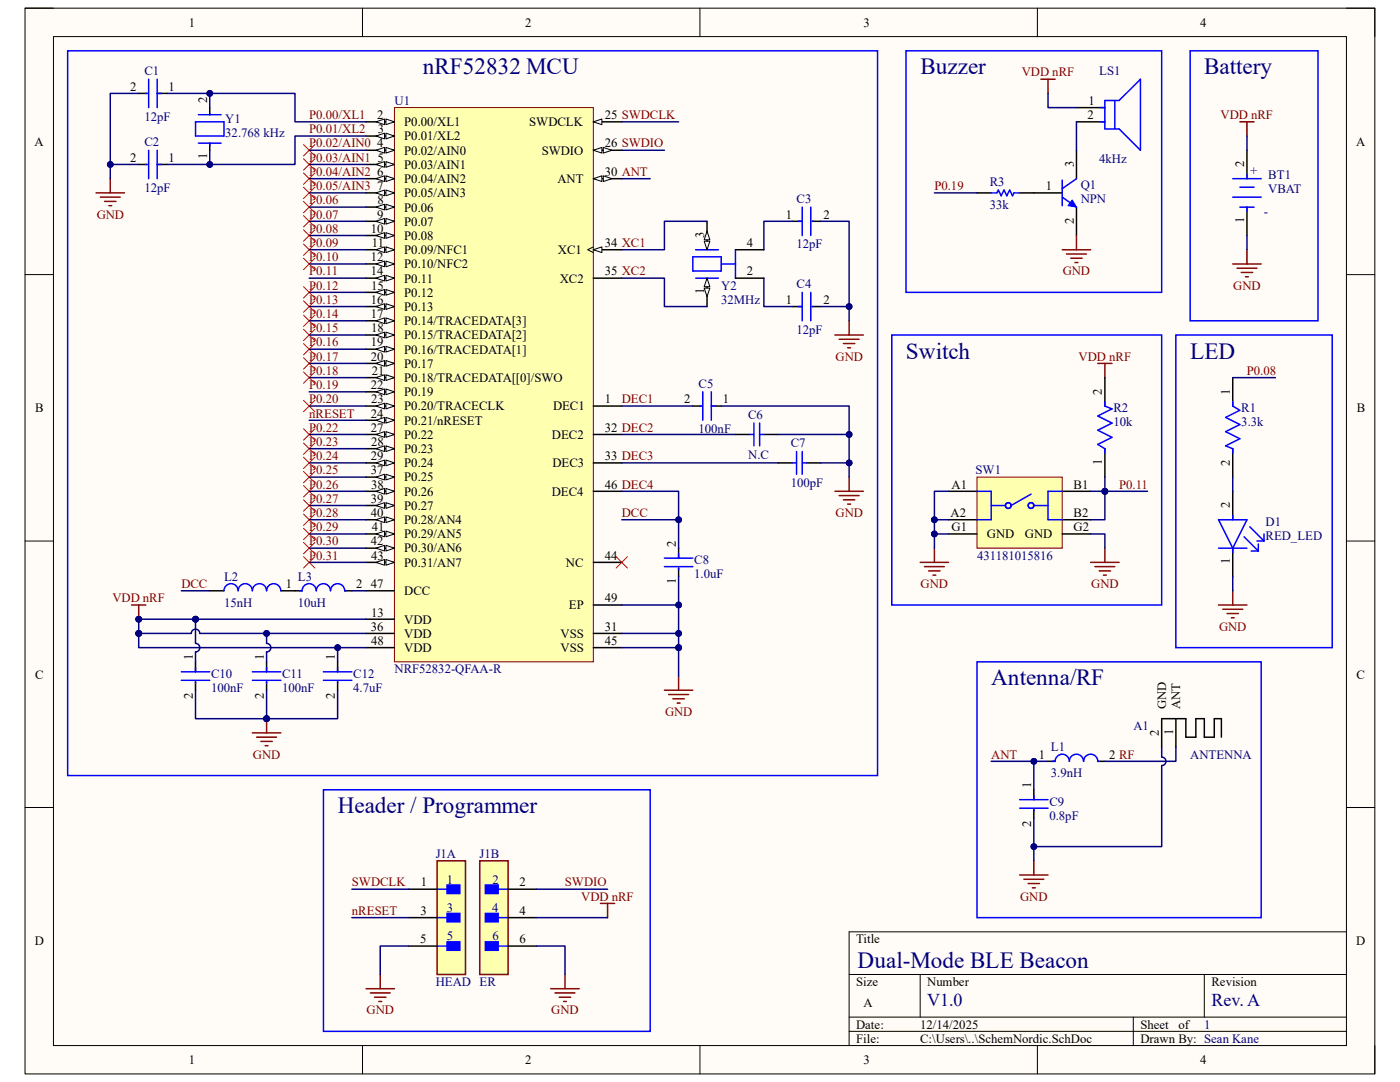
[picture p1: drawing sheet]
<svg xmlns="http://www.w3.org/2000/svg" width="279mm" height="216mm" viewBox="0 0 279 216" stroke-linecap="round" stroke-linejoin="round" font-family="sans-serif">
<defs><g id="words">
<g font-size="4.6" fill="#000080">
<text x="84.4" y="14.8">nRF52832 MCU</text>
<text x="183.7" y="14.8">Buzzer</text>
<text x="240.3" y="14.8">Battery</text>
<text x="180.8" y="71.5">Switch</text>
<text x="237.5" y="71.5">LED</text>
<text x="197.8" y="136.7">Antenna/RF</text>
<text x="67.4" y="162.3">Header / Programmer</text>
<text x="171.2" y="193.2">Dual-Mode BLE Beacon</text>
</g>
<g font-size="3.6" fill="#000080">
<text x="185" y="200.7">V1.0</text>
<text x="241.8" y="200.7">Rev. A</text>
</g>
<g font-size="2.5">
<text x="37.7" y="5.3">1</text>
<text x="104.8" y="5.3">2</text>
<text x="172.3" y="5.3">3</text>
<text x="239.5" y="5.3">4</text>
<text x="26" y="18.1">2</text>
<text x="33.7" y="18.1">1</text>
<text x="41.3" y="20.6" transform="rotate(-90 41.3 20.6)">2</text>
<text x="75.3" y="23.7">2</text>
<text x="120.7" y="23.7">25 SWDCLK</text>
<text x="217" y="23.7">2</text>
<text x="217.3" y="20.9">1</text>
<text x="6.9" y="29.1">A</text>
<text x="75.3" y="29.4">4</text>
<text x="75.4" y="26.6">3</text>
<text x="80.7" y="25.2">P0.00/XL1</text>
<text x="80.7" y="28">P0.01/XL2</text>
<text x="105.6" y="25.2">SWDCLK</text>
<text x="120.7" y="29.4">26 SWDIO</text>
<text x="270.6" y="29.1">A</text>
<text x="26" y="32.3">2</text>
<text x="33.7" y="32.3">1</text>
<text x="41.3" y="31.8" transform="rotate(-90 41.3 31.8)">1</text>
<text x="75.3" y="35.1">6</text>
<text x="75.4" y="32.3">5</text>
<text x="80.7" y="30.9">P0.02/AIN0</text>
<text x="80.7" y="33.7">P0.03/AIN1</text>
<text x="108.1" y="30.9">SWDIO</text>
<text x="120.7" y="35.1">30 ANT</text>
<text x="214.3" y="33.4" transform="rotate(-90 214.3 33.4)">3</text>
<text x="248.3" y="33.4" transform="rotate(-90 248.3 33.4)">2</text>
<text x="75.3" y="37.9">7</text>
<text x="75.3" y="40.8">8</text>
<text x="80.7" y="36.5">P0.04/AIN2</text>
<text x="80.7" y="39.4">P0.05/AIN3</text>
<text x="111.3" y="36.5">ANT</text>
<text x="208.7" y="37.9">1</text>
<text x="74" y="46.4">10</text>
<text x="75.3" y="43.6">9</text>
<text x="80.7" y="42.2">P0.06</text>
<text x="80.7" y="45">P0.07</text>
<text x="80.7" y="47.9">P0.08</text>
<text x="140.5" y="47.5" transform="rotate(-90 140.5 47.5)">3</text>
<text x="156.8" y="43.6">1</text>
<text x="164.3" y="43.6">2</text>
<text x="214.3" y="44.7" transform="rotate(-90 214.3 44.7)">2</text>
<text x="248.3" y="44.6" transform="rotate(-90 248.3 44.6)">1</text>
<text x="74" y="52.1">12</text>
<text x="74.2" y="49.3">11</text>
<text x="80.7" y="50.7">P0.09/NFC1</text>
<text x="80.7" y="53.6">P0.10/NFC2</text>
<text x="111.3" y="50.7">XC1</text>
<text x="120.7" y="49.3">34 XC1</text>
<text x="149.1" y="49.3">4</text>
<text x="74" y="54.9">14</text>
<text x="74" y="57.8">15</text>
<text x="80.7" y="59.2">P0.12</text>
<text x="80.7" y="56.4">P0.11</text>
<text x="111.7" y="56.4">XC2</text>
<text x="120.7" y="54.9">35 XC2</text>
<text x="140.5" y="58.7" transform="rotate(-90 140.5 58.7)">1</text>
<text x="149.1" y="54.9">2</text>
<text x="74" y="60.6">16</text>
<text x="74" y="63.5">17</text>
<text x="80.7" y="62.1">P0.13</text>
<text x="80.7" y="64.9">P0.14/TRACEDATA[3]</text>
<text x="156.8" y="60.6">1</text>
<text x="164.3" y="60.6">2</text>
<text x="74" y="69.1">19</text>
<text x="74" y="72">20</text>
<text x="74" y="66.3">18</text>
<text x="80.7" y="67.7">P0.15/TRACEDATA[2]</text>
<text x="80.7" y="70.6">P0.16/TRACEDATA[1]</text>
<text x="74" y="77.6">22</text>
<text x="74.2" y="74.8">21</text>
<text x="80.7" y="73.4">P0.17</text>
<text x="80.7" y="76.2">P0.18/TRACEDATA[[0]/SWO</text>
<text x="7" y="82.3">B</text>
<text x="74" y="83.3">24</text>
<text x="74.1" y="80.5">23</text>
<text x="80.7" y="79">P0.19</text>
<text x="80.7" y="81.9">P0.20/TRACECLK</text>
<text x="110.4" y="81.9">DEC1</text>
<text x="120.7" y="80.5">1</text>
<text x="136.5" y="80.5">2</text>
<text x="144.2" y="80.5">1</text>
<text x="219.9" y="78.7" transform="rotate(-90 219.9 78.7)">2</text>
<text x="245.4" y="78.7" transform="rotate(-90 245.4 78.7)">1</text>
<text x="270.8" y="82.3">B</text>
<text x="74" y="86.1">27</text>
<text x="74" y="89">28</text>
<text x="80.7" y="84.7">P0.21/nRESET</text>
<text x="80.7" y="87.5">P0.22</text>
<text x="110.2" y="87.5">DEC2</text>
<text x="120.7" y="86.1">32 DEC2</text>
<text x="74" y="91.8">29</text>
<text x="74" y="94.7">37</text>
<text x="80.7" y="90.4">P0.23</text>
<text x="80.7" y="93.2">P0.24</text>
<text x="110.2" y="93.2">DEC3</text>
<text x="120.7" y="91.8">33 DEC3</text>
<text x="219.9" y="92.7" transform="rotate(-90 219.9 92.7)">1</text>
<text x="245.4" y="93" transform="rotate(-90 245.4 93)">2</text>
<text x="74" y="100.3">39</text>
<text x="74" y="97.5">38</text>
<text x="80.7" y="96.1">P0.25</text>
<text x="80.7" y="98.9">P0.26</text>
<text x="80.7" y="101.7">P0.27</text>
<text x="110.1" y="98.9">DEC4</text>
<text x="120.7" y="97.5">46 DEC4</text>
<text x="189.9" y="97.5">A1</text>
<text x="214.2" y="97.5">B1</text>
<text x="245.4" y="101.4" transform="rotate(-90 245.4 101.4)">2</text>
<text x="74" y="103.2">40</text>
<text x="74.2" y="106">41</text>
<text x="80.7" y="104.6">P0.28/AN4</text>
<text x="80.7" y="107.4">P0.29/AN5</text>
<text x="189.7" y="103.2">A2</text>
<text x="189.9" y="106">G1</text>
<text x="197" y="107.4">GND</text>
<text x="204.6" y="107.4">GND</text>
<text x="214.2" y="103.2">B2</text>
<text x="214.2" y="106">G2</text>
<text x="74" y="108.8">42</text>
<text x="74.1" y="111.7">43</text>
<text x="80.7" y="110.2">P0.30/AN6</text>
<text x="80.7" y="113.1">P0.31/AN7</text>
<text x="112.9" y="113.1">NC</text>
<text x="120.7" y="111.7">44</text>
<text x="134.9" y="109.1" transform="rotate(-90 134.9 109.1)">2</text>
<text x="245.4" y="112.6" transform="rotate(-90 245.4 112.6)">1</text>
<text x="57.1" y="117.3">1</text>
<text x="71.1" y="117.3">2</text>
<text x="74" y="117.3">47</text>
<text x="80.7" y="118.7">DCC</text>
<text x="134.9" y="116.6" transform="rotate(-90 134.9 116.6)">1</text>
<text x="74" y="125.9">36</text>
<text x="74.1" y="123">13</text>
<text x="80.7" y="124.4">VDD</text>
<text x="113.5" y="121.6">EP</text>
<text x="120.7" y="125.9">31</text>
<text x="120.7" y="120.2">49</text>
<text x="38.5" y="131.8" transform="rotate(-90 38.5 131.8)">1</text>
<text x="52.7" y="131.8" transform="rotate(-90 52.7 131.8)">1</text>
<text x="66.8" y="131.8" transform="rotate(-90 66.8 131.8)">1</text>
<text x="74" y="128.7">48</text>
<text x="80.7" y="130.1">VDD</text>
<text x="80.7" y="127.3">VDD</text>
<text x="111.9" y="127.3">VSS</text>
<text x="111.9" y="130.1">VSS</text>
<text x="120.7" y="128.7">45</text>
<text x="7" y="135.4">C</text>
<text x="270.7" y="135.4">C</text>
<text x="38.5" y="139.5" transform="rotate(-90 38.5 139.5)">2</text>
<text x="52.7" y="139.5" transform="rotate(-90 52.7 139.5)">2</text>
<text x="66.8" y="139.5" transform="rotate(-90 66.8 139.5)">2</text>
<text x="232.7" y="141.4" transform="rotate(-90 232.7 141.4)">GND</text>
<text x="235.5" y="141.4" transform="rotate(-90 235.5 141.4)">ANT</text>
<text x="231.3" y="146.9" transform="rotate(-90 231.3 146.9)">2</text>
<text x="234.1" y="146.6" transform="rotate(-90 234.1 146.6)">1</text>
<text x="207.3" y="151.4">1</text>
<text x="221.4" y="151.4">2 RF</text>
<text x="205.8" y="157.3" transform="rotate(-90 205.8 157.3)">1</text>
<text x="205.8" y="165" transform="rotate(-90 205.8 165)">2</text>
<text x="84" y="176.9">1</text>
<text x="103.7" y="176.9">2</text>
<text x="83.9" y="182.5">3</text>
<text x="103.7" y="182.5">4</text>
<text x="6.9" y="188.6">D</text>
<text x="83.9" y="188.2">5</text>
<text x="103.7" y="188.2">6</text>
<text x="170.9" y="188.2">Title</text>
<text x="270.7" y="188.6">D</text>
<text x="170.9" y="196.7">Size</text>
<text x="185" y="196.7">Number</text>
<text x="241.8" y="196.7">Revision</text>
<text x="172.3" y="201">A</text>
<text x="170.9" y="205.2">Date:</text>
<text x="170.9" y="208.1">File:</text>
<text x="183.6" y="205.2">12/14/2025</text>
<text x="183.7" y="208.1">C:\Users\..\SchemNordic.SchDoc</text>
<text x="227.6" y="205.2">Sheet</text>
<text x="227.6" y="208.1">Drawn By: Sean Kane</text>
<text x="235.2" y="205.2">of</text>
<text x="37.7" y="212.3">1</text>
<text x="104.8" y="212.3">2</text>
<text x="172.3" y="212.3">3</text>
<text x="239.5" y="212.3">4</text>
</g>
<g font-size="2.5" fill="#000080">
<text x="28.8" y="15">C1</text>
<text x="219.4" y="15">LS1</text>
<text x="78.7" y="20.9">U1</text>
<text x="28.8" y="24">12pF</text>
<text x="28.8" y="29.2">C2</text>
<text x="45" y="24.6">Y1</text>
<text x="45" y="27.4">32.768 kHz</text>
<text x="219.4" y="32.6">4kHz</text>
<text x="249.4" y="33.4" transform="rotate(90 249.4 33.4)">+</text>
<text x="253.1" y="35.7">BT1</text>
<text x="28.8" y="38.2">12pF</text>
<text x="159" y="40.5">C3</text>
<text x="197.5" y="37.1">R3</text>
<text x="197.5" y="41.6">33k</text>
<text x="215.7" y="37.7">Q1</text>
<text x="215.7" y="40.5">NPN</text>
<text x="253.1" y="41.9" transform="rotate(-180 253.1 41.9)">-</text>
<text x="253.1" y="38.5">VBAT</text>
<text x="159" y="49.6">12pF</text>
<text x="143.9" y="57.8">Y2</text>
<text x="159" y="57.5">C4</text>
<text x="143.9" y="60.6">32MHz</text>
<text x="159" y="66.6">12pF</text>
<text x="139.4" y="77.3">C5</text>
<text x="149.3" y="83.6">C6</text>
<text x="222.2" y="82.2">R2</text>
<text x="247.7" y="82.2">R1</text>
<text x="139.4" y="86.4">100nF</text>
<text x="157.8" y="89.3">C7</text>
<text x="222.2" y="85">10k</text>
<text x="247.7" y="85">3.3k</text>
<text x="149.3" y="91.5">N.C</text>
<text x="194.7" y="94.7">SW1</text>
<text x="157.8" y="97.2">100pF</text>
<text x="252.6" y="104.9">D1</text>
<text x="252.6" y="107.7">RED_LED</text>
<text x="138.6" y="112.5">C8</text>
<text x="195" y="111.7">431181015816</text>
<text x="44.7" y="115.9">L2</text>
<text x="59.4" y="115.9">L3</text>
<text x="138.6" y="115.4">1.0uF</text>
<text x="44.7" y="121">15nH</text>
<text x="59.4" y="121">10uH</text>
<text x="42.1" y="135.2">C10</text>
<text x="56.3" y="135.2">C11</text>
<text x="70.5" y="135.2">C12</text>
<text x="78.7" y="134.4">NRF52832-QFAA-R</text>
<text x="42.1" y="138">100nF</text>
<text x="56.3" y="138">100nF</text>
<text x="70.5" y="138">4.7uF</text>
<text x="209.7" y="149.9">L1</text>
<text x="226.2" y="145.7">A1</text>
<text x="209.7" y="155.1">3.9nH</text>
<text x="237.5" y="151.4">ANTENNA</text>
<text x="209.4" y="160.7">C9</text>
<text x="209.4" y="163.6">0.8pF</text>
<text x="87" y="171.2">J1A</text>
<text x="95.7" y="171.2">J1B</text>
<text x="89.2" y="176.3">1</text>
<text x="98.3" y="176.3">2</text>
<text x="89.2" y="182">3</text>
<text x="98.2" y="182">4</text>
<text x="89.2" y="187.7">5</text>
<text x="98.3" y="187.7">6</text>
<text x="87" y="196.7">HEAD ER</text>
<text x="240.3" y="205.2">1</text>
</g>
<g font-size="2.5" fill="#800000">
<text x="203.9" y="15.2">VDD nRF</text>
<text x="61.7" y="23.7">P0.00/XL1</text>
<text x="243.6" y="23.7">VDD nRF</text>
<text x="61.7" y="26.6">P0.01/XL2</text>
<text x="61.7" y="29.4">P0.02/AIN0</text>
<text x="61.7" y="32.3">P0.03/AIN1</text>
<text x="61.7" y="35.1">P0.04/AIN2</text>
<text x="61.7" y="40.8">P0.06</text>
<text x="61.7" y="37.9">P0.05/AIN3</text>
<text x="186.5" y="37.9">P0.19</text>
<text x="19.3" y="43.6">GND</text>
<text x="61.7" y="43.6">P0.07</text>
<text x="61.7" y="46.4">P0.08</text>
<text x="61.7" y="52.1">P0.10</text>
<text x="61.7" y="49.3">P0.09</text>
<text x="61.7" y="54.9">P0.11</text>
<text x="61.7" y="57.8">P0.12</text>
<text x="212.1" y="54.9">GND</text>
<text x="246.1" y="57.8">GND</text>
<text x="61.7" y="60.6">P0.13</text>
<text x="61.7" y="63.5">P0.14</text>
<text x="61.7" y="72">P0.17</text>
<text x="61.7" y="66.3">P0.15</text>
<text x="61.7" y="69.1">P0.16</text>
<text x="166.8" y="72">GND</text>
<text x="215.3" y="72">VDD nRF</text>
<text x="61.7" y="74.8">P0.18</text>
<text x="61.7" y="77.6">P0.19</text>
<text x="248.8" y="74.8">P0.08</text>
<text x="61.7" y="80.5">P0.20</text>
<text x="61.7" y="83.3">nRESET</text>
<text x="124.1" y="80.5">DEC1</text>
<text x="61.7" y="86.1">P0.22</text>
<text x="61.7" y="89">P0.23</text>
<text x="61.7" y="91.8">P0.24</text>
<text x="61.7" y="94.7">P0.25</text>
<text x="61.7" y="100.3">P0.27</text>
<text x="61.7" y="97.5">P0.26</text>
<text x="223.4" y="97.5">P0.11</text>
<text x="61.7" y="103.2">P0.28</text>
<text x="61.7" y="106">P0.29</text>
<text x="124.1" y="103.2">DCC</text>
<text x="166.8" y="103.2">GND</text>
<text x="61.7" y="108.8">P0.30</text>
<text x="61.7" y="111.7">P0.31</text>
<text x="36.2" y="117.3">DCC</text>
<text x="183.7" y="117.3">GND</text>
<text x="217.8" y="117.3">GND</text>
<text x="22.4" y="120.2">VDD nRF</text>
<text x="243.3" y="125.9">GND</text>
<text x="132.7" y="142.9">GND</text>
<text x="50.5" y="151.4">GND</text>
<text x="197.8" y="151.4">ANT</text>
<text x="70.2" y="176.9">SWDCLK</text>
<text x="112.7" y="176.9">SWDIO</text>
<text x="116" y="179.7">VDD nRF</text>
<text x="203.6" y="179.7">GND</text>
<text x="70.2" y="182.5">nRESET</text>
<text x="73.2" y="202.4">GND</text>
<text x="110" y="202.4">GND</text>
</g>
</g></defs>
<path d="M5 1.6h269.4v212.7h-269.4z" fill-rule="evenodd" fill="#fffcf8"/>
<path d="M5 1.6h269.4v212.7h-269.4z" fill="none" stroke="#000" stroke-width=".2"/>
<path d="M10.7 7.3h258v201.3h-258z" fill-rule="evenodd" fill="#fffcf8"/>
<g fill="none" stroke="#000" stroke-width=".2">
<path d="M5 1.6h5.7M10.7 7.3h258v201.3h-258zM72.3 1.6v5.7M139.7 1.6v5.7M207 1.6v5.7M268.7 1.6h5.7v5.7M5 54.8h5.7M268.7 54.8h5.7M5 108h5.7M268.7 108h5.7M5 161.1h5.7M268.7 161.1h5.7"/>
<path d="M169.5 194.4h99.2M183.6 194.4v8.6M240.3 194.4v8.6M268.7 185.9h-99.2v22.7M72.3 208.6v5.7M139.7 208.6v5.7M169.5 203h99.2M169.5 205.8h99.2M207 208.6v5.7M226.2 203v5.6M274.4 208.6v5.7"/>
</g>
<path d="M78.7 21.5h39.7v110.6h-39.7z" fill-rule="evenodd" fill="#ffffb0"/>
<path d="M78.7 21.5h39.7v110.6h-39.7z" fill="none" stroke="#800000" stroke-width=".2"/>
<path d="M73 66.8h5.7" fill="none" stroke="#000" stroke-width=".3"/>
<path d="M77 66.3l1.7 .5-1.7 .6z" fill="#f8fcff"/>
<path d="M77 66.3l1.7 .5-1.7 .6z" fill="none" stroke="#000" stroke-width=".2"/>
<path d="M75 66.8l1.7-.5v1.1z" fill="#f8fcff"/>
<path d="M75 66.8l1.7-.5v1.1z" fill="none" stroke="#000" stroke-width=".2"/>
<path d="M73.1 117.9h5.6M73.1 109.4h5.6" fill="none" stroke="#000" stroke-width=".3"/>
<path d="M77 108.8l1.7 .6-1.7 .5z" fill="#f8fcff"/>
<path d="M77 108.8l1.7 .6-1.7 .5z" fill="none" stroke="#000" stroke-width=".2"/>
<path d="M75 109.4l1.7-.6v1.1z" fill="#f8fcff"/>
<path d="M75 109.4l1.7-.6v1.1z" fill="none" stroke="#000" stroke-width=".2"/>
<path d="M73 24.3h5.7" fill="none" stroke="#000" stroke-width=".3"/>
<path d="M77 23.7l1.7 .6-1.7 .6z" fill="#f8fcff"/>
<path d="M77 23.7l1.7 .6-1.7 .6z" fill="none" stroke="#000" stroke-width=".2"/>
<path d="M75 24.3l1.7-.6v1.2z" fill="#f8fcff"/>
<path d="M75 24.3l1.7-.6v1.2z" fill="none" stroke="#000" stroke-width=".2"/>
<path d="M73 27.1h5.7" fill="none" stroke="#000" stroke-width=".3"/>
<path d="M77 26.6l1.7 .5-1.7 .6z" fill="#f8fcff"/>
<path d="M77 26.6l1.7 .5-1.7 .6z" fill="none" stroke="#000" stroke-width=".2"/>
<path d="M75 27.1l1.7-.5v1.1z" fill="#f8fcff"/>
<path d="M75 27.1l1.7-.5v1.1z" fill="none" stroke="#000" stroke-width=".2"/>
<path d="M73 30h5.7" fill="none" stroke="#000" stroke-width=".3"/>
<path d="M77 29.4l1.7 .6-1.7 .5z" fill="#f8fcff"/>
<path d="M77 29.4l1.7 .6-1.7 .5z" fill="none" stroke="#000" stroke-width=".2"/>
<path d="M75 30l1.7-.6v1.1z" fill="#f8fcff"/>
<path d="M75 30l1.7-.6v1.1z" fill="none" stroke="#000" stroke-width=".2"/>
<path d="M73 32.8h5.7" fill="none" stroke="#000" stroke-width=".3"/>
<path d="M77 32.3l1.7 .5-1.7 .6z" fill="#f8fcff"/>
<path d="M77 32.3l1.7 .5-1.7 .6z" fill="none" stroke="#000" stroke-width=".2"/>
<path d="M75 32.8l1.7-.5v1.1z" fill="#f8fcff"/>
<path d="M75 32.8l1.7-.5v1.1z" fill="none" stroke="#000" stroke-width=".2"/>
<path d="M73 35.7h5.7" fill="none" stroke="#000" stroke-width=".3"/>
<path d="M77 35.1l1.7 .6-1.7 .5z" fill="#f8fcff"/>
<path d="M77 35.1l1.7 .6-1.7 .5z" fill="none" stroke="#000" stroke-width=".2"/>
<path d="M75 35.7l1.7-.6v1.1z" fill="#f8fcff"/>
<path d="M75 35.7l1.7-.6v1.1z" fill="none" stroke="#000" stroke-width=".2"/>
<path d="M73 38.5h5.7" fill="none" stroke="#000" stroke-width=".3"/>
<path d="M77 37.9l1.7 .6-1.7 .6z" fill="#f8fcff"/>
<path d="M77 37.9l1.7 .6-1.7 .6z" fill="none" stroke="#000" stroke-width=".2"/>
<path d="M75 38.5l1.7-.6v1.2z" fill="#f8fcff"/>
<path d="M75 38.5l1.7-.6v1.2z" fill="none" stroke="#000" stroke-width=".2"/>
<path d="M73 41.3h5.7" fill="none" stroke="#000" stroke-width=".3"/>
<path d="M77 40.8l1.7 .5-1.7 .6z" fill="#f8fcff"/>
<path d="M77 40.8l1.7 .5-1.7 .6z" fill="none" stroke="#000" stroke-width=".2"/>
<path d="M75 41.3l1.7-.5v1.1z" fill="#f8fcff"/>
<path d="M75 41.3l1.7-.5v1.1z" fill="none" stroke="#000" stroke-width=".2"/>
<path d="M73 44.2h5.7" fill="none" stroke="#000" stroke-width=".3"/>
<path d="M77 43.6l1.7 .6-1.7 .5z" fill="#f8fcff"/>
<path d="M77 43.6l1.7 .6-1.7 .5z" fill="none" stroke="#000" stroke-width=".2"/>
<path d="M75 44.2l1.7-.6v1.1z" fill="#f8fcff"/>
<path d="M75 44.2l1.7-.6v1.1z" fill="none" stroke="#000" stroke-width=".2"/>
<path d="M73 47h5.7M73.1 129.2h5.6M118.4 126.4h5.7" fill="none" stroke="#000" stroke-width=".3"/>
<path d="M77 46.4l1.7 .6-1.7 .6z" fill="#f8fcff"/>
<path d="M77 46.4l1.7 .6-1.7 .6z" fill="none" stroke="#000" stroke-width=".2"/>
<path d="M75 47l1.7-.6v1.2z" fill="#f8fcff"/>
<path d="M75 47l1.7-.6v1.2z" fill="none" stroke="#000" stroke-width=".2"/>
<path d="M73 49.8h5.7" fill="none" stroke="#000" stroke-width=".3"/>
<path d="M77 49.3l1.7 .5-1.7 .6z" fill="#f8fcff"/>
<path d="M77 49.3l1.7 .5-1.7 .6z" fill="none" stroke="#000" stroke-width=".2"/>
<path d="M75 49.8l1.7-.5v1.1z" fill="#f8fcff"/>
<path d="M75 49.8l1.7-.5v1.1z" fill="none" stroke="#000" stroke-width=".2"/>
<path d="M73 52.7h5.7" fill="none" stroke="#000" stroke-width=".3"/>
<path d="M77 52.1l1.7 .6-1.7 .5z" fill="#f8fcff"/>
<path d="M77 52.1l1.7 .6-1.7 .5z" fill="none" stroke="#000" stroke-width=".2"/>
<path d="M75 52.7l1.7-.6v1.1z" fill="#f8fcff"/>
<path d="M75 52.7l1.7-.6v1.1z" fill="none" stroke="#000" stroke-width=".2"/>
<path d="M73 58.3h5.7M73.1 123.6h5.6" fill="none" stroke="#000" stroke-width=".3"/>
<path d="M77 57.8l1.7 .5-1.7 .6z" fill="#f8fcff"/>
<path d="M77 57.8l1.7 .5-1.7 .6z" fill="none" stroke="#000" stroke-width=".2"/>
<path d="M75 58.3l1.7-.5v1.1z" fill="#f8fcff"/>
<path d="M75 58.3l1.7-.5v1.1z" fill="none" stroke="#000" stroke-width=".2"/>
<path d="M73 61.2h5.7" fill="none" stroke="#000" stroke-width=".3"/>
<path d="M77 60.6l1.7 .6-1.7 .5z" fill="#f8fcff"/>
<path d="M77 60.6l1.7 .6-1.7 .5z" fill="none" stroke="#000" stroke-width=".2"/>
<path d="M75 61.2l1.7-.6v1.1z" fill="#f8fcff"/>
<path d="M75 61.2l1.7-.6v1.1z" fill="none" stroke="#000" stroke-width=".2"/>
<path d="M73 55.5h5.7" fill="none" stroke="#000" stroke-width=".3"/>
<path d="M77 54.9l1.7 .6-1.7 .6z" fill="#f8fcff"/>
<path d="M77 54.9l1.7 .6-1.7 .6z" fill="none" stroke="#000" stroke-width=".2"/>
<path d="M75 55.5l1.7-.6v1.2z" fill="#f8fcff"/>
<path d="M75 55.5l1.7-.6v1.2z" fill="none" stroke="#000" stroke-width=".2"/>
<path d="M73 64h5.7" fill="none" stroke="#000" stroke-width=".3"/>
<path d="M77 63.4l1.7 .6-1.7 .6z" fill="#f8fcff"/>
<path d="M77 63.4l1.7 .6-1.7 .6z" fill="none" stroke="#000" stroke-width=".2"/>
<path d="M75 64l1.7-.6v1.2z" fill="#f8fcff"/>
<path d="M75 64l1.7-.6v1.2z" fill="none" stroke="#000" stroke-width=".2"/>
<path d="M73 69.7h5.7" fill="none" stroke="#000" stroke-width=".3"/>
<path d="M77 69.1l1.7 .6-1.7 .5z" fill="#f8fcff"/>
<path d="M77 69.1l1.7 .6-1.7 .5z" fill="none" stroke="#000" stroke-width=".2"/>
<path d="M75 69.7l1.7-.6v1.1z" fill="#f8fcff"/>
<path d="M75 69.7l1.7-.6v1.1z" fill="none" stroke="#000" stroke-width=".2"/>
<path d="M118.4 30h5.7" fill="none" stroke="#000" stroke-width=".3"/>
<path d="M118.4 30l1.7-.6v1.1z" fill="#f8fcff"/>
<path d="M118.4 30l1.7-.6v1.1z" fill="none" stroke="#000" stroke-width=".2"/>
<path d="M120.4 29.4l1.7 .6-1.7 .5z" fill="#f8fcff"/>
<path d="M120.4 29.4l1.7 .6-1.7 .5z" fill="none" stroke="#000" stroke-width=".2"/>
<path d="M118.4 24.3h5.7" fill="none" stroke="#000" stroke-width=".3"/>
<path d="M118.4 24.3l1.7-.6v1.2z" fill="#f8fcff"/>
<path d="M118.4 24.3l1.7-.6v1.2z" fill="none" stroke="#000" stroke-width=".2"/>
<path d="M73 72.5h5.7" fill="none" stroke="#000" stroke-width=".3"/>
<path d="M77 71.9l1.7 .6-1.7 .6z" fill="#f8fcff"/>
<path d="M77 71.9l1.7 .6-1.7 .6z" fill="none" stroke="#000" stroke-width=".2"/>
<path d="M75 72.5l1.7-.6v1.2z" fill="#f8fcff"/>
<path d="M75 72.5l1.7-.6v1.2z" fill="none" stroke="#000" stroke-width=".2"/>
<path d="M73 75.4h5.7" fill="none" stroke="#000" stroke-width=".3"/>
<path d="M77 74.8l1.7 .6-1.7 .5z" fill="#f8fcff"/>
<path d="M77 74.8l1.7 .6-1.7 .5z" fill="none" stroke="#000" stroke-width=".2"/>
<path d="M75 75.4l1.7-.6v1.1z" fill="#f8fcff"/>
<path d="M75 75.4l1.7-.6v1.1z" fill="none" stroke="#000" stroke-width=".2"/>
<path d="M73 78.2h5.7" fill="none" stroke="#000" stroke-width=".3"/>
<path d="M77 77.6l1.7 .6-1.7 .6z" fill="#f8fcff"/>
<path d="M77 77.6l1.7 .6-1.7 .6z" fill="none" stroke="#000" stroke-width=".2"/>
<path d="M75 78.2l1.7-.6v1.2z" fill="#f8fcff"/>
<path d="M75 78.2l1.7-.6v1.2z" fill="none" stroke="#000" stroke-width=".2"/>
<path d="M73 81h5.7" fill="none" stroke="#000" stroke-width=".3"/>
<path d="M77 80.5l1.7 .5-1.7 .6z" fill="#f8fcff"/>
<path d="M77 80.5l1.7 .5-1.7 .6z" fill="none" stroke="#000" stroke-width=".2"/>
<path d="M75 81l1.7-.5v1.1z" fill="#f8fcff"/>
<path d="M75 81l1.7-.5v1.1z" fill="none" stroke="#000" stroke-width=".2"/>
<path d="M118.4 86.7h5.7M73.1 112.2h5.6" fill="none" stroke="#000" stroke-width=".3"/>
<path d="M77 111.6l1.7 .6-1.7 .6z" fill="#f8fcff"/>
<path d="M77 111.6l1.7 .6-1.7 .6z" fill="none" stroke="#000" stroke-width=".2"/>
<path d="M75 112.2l1.7-.6v1.2z" fill="#f8fcff"/>
<path d="M75 112.2l1.7-.6v1.2z" fill="none" stroke="#000" stroke-width=".2"/>
<path d="M118.4 35.7h5.7" fill="none" stroke="#000" stroke-width=".3"/>
<path d="M118.4 35.7l1.7-.6v1.1z" fill="#f8fcff"/>
<path d="M118.4 35.7l1.7-.6v1.1z" fill="none" stroke="#000" stroke-width=".2"/>
<path d="M120.4 35.1l1.7 .6-1.7 .5z" fill="#f8fcff"/>
<path d="M120.4 35.1l1.7 .6-1.7 .5z" fill="none" stroke="#000" stroke-width=".2"/>
<path d="M118.4 49.8h5.7M118.4 92.4h5.7M118.4 98h5.7M118.4 112.2h5.7M73.1 126.4h5.6M118.4 129.2h5.7" fill="none" stroke="#000" stroke-width=".3"/>
<path d="M118.4 49.8l1.7-.5v1.1z" fill="#f8fcff"/>
<path d="M118.4 49.8l1.7-.5v1.1zM118.4 49.3l-1.1 .5 1.1 .6" fill="none" stroke="#000" stroke-width=".2"/>
<path d="M118.4 55.5h5.7M73 83.9h5.7M118.4 81h5.7" fill="none" stroke="#000" stroke-width=".3"/>
<path d="M77 83.3l1.7 .6-1.7 .5z" fill="#f8fcff"/>
<path d="M77 83.3l1.7 .6-1.7 .5z" fill="none" stroke="#000" stroke-width=".2"/>
<path d="M75 83.9l1.7-.6v1.1z" fill="#f8fcff"/>
<path d="M75 83.9l1.7-.6v1.1z" fill="none" stroke="#000" stroke-width=".2"/>
<path d="M73.1 86.7h5.6" fill="none" stroke="#000" stroke-width=".3"/>
<path d="M77 86.1l1.7 .6-1.7 .6z" fill="#f8fcff"/>
<path d="M77 86.1l1.7 .6-1.7 .6z" fill="none" stroke="#000" stroke-width=".2"/>
<path d="M75 86.7l1.7-.6v1.2z" fill="#f8fcff"/>
<path d="M75 86.7l1.7-.6v1.2z" fill="none" stroke="#000" stroke-width=".2"/>
<path d="M73.1 89.5h5.6" fill="none" stroke="#000" stroke-width=".3"/>
<path d="M77 89l1.7 .5-1.7 .6z" fill="#f8fcff"/>
<path d="M77 89l1.7 .5-1.7 .6z" fill="none" stroke="#000" stroke-width=".2"/>
<path d="M75 89.5l1.7-.5v1.1z" fill="#f8fcff"/>
<path d="M75 89.5l1.7-.5v1.1z" fill="none" stroke="#000" stroke-width=".2"/>
<path d="M73.1 92.4h5.6" fill="none" stroke="#000" stroke-width=".3"/>
<path d="M77 91.8l1.7 .6-1.7 .5z" fill="#f8fcff"/>
<path d="M77 91.8l1.7 .6-1.7 .5z" fill="none" stroke="#000" stroke-width=".2"/>
<path d="M75 92.4l1.7-.6v1.1z" fill="#f8fcff"/>
<path d="M75 92.4l1.7-.6v1.1z" fill="none" stroke="#000" stroke-width=".2"/>
<path d="M73.1 95.2h5.6" fill="none" stroke="#000" stroke-width=".3"/>
<path d="M77 94.6l1.7 .6-1.7 .6z" fill="#f8fcff"/>
<path d="M77 94.6l1.7 .6-1.7 .6z" fill="none" stroke="#000" stroke-width=".2"/>
<path d="M75 95.2l1.7-.6v1.2z" fill="#f8fcff"/>
<path d="M75 95.2l1.7-.6v1.2z" fill="none" stroke="#000" stroke-width=".2"/>
<path d="M73.1 98h5.6" fill="none" stroke="#000" stroke-width=".3"/>
<path d="M77 97.5l1.7 .5-1.7 .6z" fill="#f8fcff"/>
<path d="M77 97.5l1.7 .5-1.7 .6z" fill="none" stroke="#000" stroke-width=".2"/>
<path d="M75 98l1.7-.5v1.1z" fill="#f8fcff"/>
<path d="M75 98l1.7-.5v1.1z" fill="none" stroke="#000" stroke-width=".2"/>
<path d="M73.1 100.9h5.6" fill="none" stroke="#000" stroke-width=".3"/>
<path d="M77 100.3l1.7 .6-1.7 .5z" fill="#f8fcff"/>
<path d="M77 100.3l1.7 .6-1.7 .5z" fill="none" stroke="#000" stroke-width=".2"/>
<path d="M75 100.9l1.7-.6v1.1z" fill="#f8fcff"/>
<path d="M75 100.9l1.7-.6v1.1z" fill="none" stroke="#000" stroke-width=".2"/>
<path d="M73.1 103.7h5.6" fill="none" stroke="#000" stroke-width=".3"/>
<path d="M77 103.1l1.7 .6-1.7 .6z" fill="#f8fcff"/>
<path d="M77 103.1l1.7 .6-1.7 .6z" fill="none" stroke="#000" stroke-width=".2"/>
<path d="M75 103.7l1.7-.6v1.2z" fill="#f8fcff"/>
<path d="M75 103.7l1.7-.6v1.2z" fill="none" stroke="#000" stroke-width=".2"/>
<path d="M73.1 106.5h5.6" fill="none" stroke="#000" stroke-width=".3"/>
<path d="M77 106l1.7 .5-1.7 .6z" fill="#f8fcff"/>
<path d="M77 106l1.7 .5-1.7 .6z" fill="none" stroke="#000" stroke-width=".2"/>
<path d="M75 106.5l1.7-.5v1.1z" fill="#f8fcff"/>
<path d="M75 106.5l1.7-.5v1.1z" fill="none" stroke="#000" stroke-width=".2"/>
<path d="M146.8 86.7h2.8M152.4 86.7h2.9M155.3 92.4h2.8M161 92.4h2.8M135.4 109.4v2M135.4 113.3v1.8M67.4 132.1v1.9M67.4 136v1.7M118.4 120.7h5.7" fill="none" stroke="#000" stroke-width=".3"/>
<path d="M166.6 98h5.7M167.5 98.9h3.9M168.3 99.7h2.3M169.5 95.2v2.8M169.2 100.6h.5M50.4 146.2h5.6M51.2 147.1h4M52.1 147.9h2.2M52.9 148.8h.6M53.2 143.4v2.8" fill="none" stroke="#800000" stroke-width=".3"/>
<g fill="none" stroke="#00f" stroke-width=".3">
<path d="M149.6 86.7h.9M150.5 84.4v4.6M151.6 84.4v4.6M151.6 86.7h.8M158.1 92.4h.9M159 90.1v4.5M160.1 90.1v4.5M160.1 92.4h.9M132.6 111.4h5.7M132.6 113.1h5.7M135.4 110.5v.9M135.4 113.3v.3"/>
<path d="M64.5 134h5.7M64.5 135.7h5.7M67.4 133.2v.8M67.4 136v.3"/>
</g>
<circle cx="53.2" cy="143.4" r=".57" fill="#000080"/>
<circle cx="53.2" cy="143.4" r=".57" fill="none" stroke="#000080" stroke-width=".2"/>
<path d="M141.1 55.5v5.7M158.1 44.2h2M162.1 44.2h1.7M158.1 61.2h2M162.1 61.2h1.7" fill="none" stroke="#000" stroke-width=".3"/>
<g fill="none" stroke="#00f" stroke-width=".3">
<path d="M138.3 51.2h5.6v2.9h-5.6zM138.8 55.5h4.6M138.8 49.8h4.6M143.9 52.7h2.9M146.8 49.8v5.7M159.3 44.2h.8M160.1 41.3v5.7M160.1 58.3v5.7M161.8 41.3v5.7M161.8 58.3v5.7M162.1 44.2h.3M159.3 61.2h.8"/>
<path d="M162.1 61.2h.3"/>
</g>
<path d="M141.1 55.5l.6 1.7h-1.2z" fill="#f8fcff"/>
<path d="M141.1 55.5l.6 1.7h-1.2z" fill="none" stroke="#000" stroke-width=".2"/>
<path d="M140.5 57.5h1.2l-.6 1.7z" fill="#f8fcff"/>
<path d="M140.5 57.5h1.2l-.6 1.7z" fill="none" stroke="#000" stroke-width=".2"/>
<path d="M141.1 44.2v5.6" fill="none" stroke="#000" stroke-width=".3"/>
<path d="M140.5 48.1h1.2l-.6 1.7z" fill="#f8fcff"/>
<path d="M140.5 48.1h1.2l-.6 1.7z" fill="none" stroke="#000" stroke-width=".2"/>
<path d="M141.1 46.1l.6 1.7h-1.2z" fill="#f8fcff"/>
<path d="M141.1 46.1l.6 1.7h-1.2z" fill="none" stroke="#000" stroke-width=".2"/>
<g fill="none" stroke="#000" stroke-width=".3">
<path d="M27.7 18.6h1.7M31.4 18.6h2M27.7 32.8h1.7M31.4 32.8h2M41.9 21.5v1.4M41.9 28.6v1.4M206.3 38.5h5.7M214.8 21.5h5.7M214.8 24.3h5.7M214.8 30v5.7M248.9 30v5.7M146.8 55.5h5.6"/>
<path d="M146.8 49.8h5.6M214.8 41.3v5.7M248.9 41.3v5.7M41.9 117.9h2.8M56 117.9h2.9M206.3 157.6v2M206.3 161.6v1.7"/>
</g>
<g fill="none" stroke="#00f" stroke-width=".3">
<path d="M29.1 18.6h.3M29.7 15.8v5.7M31.4 15.8v5.7M31.4 18.6h.8M29.1 32.8h.3M29.7 30v5.7M31.4 30v5.7M31.4 32.8h.8M39 24.3h5.7v2.8h-5.7zM39.6 28.6h4.5M39.6 22.9h4.5M41.9 22.6v.3"/>
<path d="M41.9 28.6v.5M212 39.3l2.8 2M212 35.9v5.1M214.8 35.7l-2.8 1.9M219.6 24.3h.9M219.6 21.5h.9M220.5 20.1h2.8l4.3-4.3v14.2l-4.3-4.3h-2.8zM222.5 20.1v5.6M246 35.7h5.7M246 39.3h5.7M247.4 37.4h2.9M248.9 34.8v.9"/>
<path d="M247.4 41.3h2.9M248.9 41.3v.9M44.7 117.9a1.42 1.42 0 0 1 1.4-1.4 1.42 1.42 0 0 1 1.4 1.4 1.42 1.42 0 0 1 1.4-1.4 1.42 1.42 0 0 1 1.5 1.4 1.42 1.42 0 0 1 1.4-1.4 1.42 1.42 0 0 1 1.4 1.4 1.42 1.42 0 0 1 1.4-1.4 1.42 1.42 0 0 1 1.4 1.4M203.5 159.6h5.7M206.3 158.7v.9M203.5 161.3h5.7M206.3 161.6v.2"/>
</g>
<path d="M19.2 38.5h5.6M20 39.3h4M22 35.7v2.8M20.9 40.2h2.2M21.7 41h.6M203.5 174.6h5.7M204.3 175.5h4M205.2 176.3h2.3M206 177.2h.6M206.3 171.8v2.8" fill="none" stroke="#800000" stroke-width=".3"/>
<path d="M214 39.9l.8 1.4-1.7-.3z" fill="#00f"/>
<path d="M214 39.9l.8 1.4-1.7-.3z" fill="none" stroke="#00f" stroke-width=".2"/>
<path d="M212 49.8h5.7M212.8 50.7h4M213.7 51.5h2.3M214.5 52.4h.6M214.8 47v2.8" fill="none" stroke="#800000" stroke-width=".3"/>
<path d="M195 38.5h2.8M203.5 38.5h2.8M246 75.4v5.6M246 89.5v5.7M246 98v5.7M246 109.4v5.7" fill="none" stroke="#000" stroke-width=".3"/>
<path d="M197.8 38.5h1.2l.2-.6 .6 1.2 .6-1.2 .5 1.2 .6-1.2 .6 1.2 .3-.6h1.1M246 80.2v.8l1.4 .9-2.8 1.4 2.8 1.4-2.8 1.4 2.8 1.4-2.8 1.5 1.4 .5v.9M243.2 103.7h5.7l-2.9 5.7zM243.2 109.4h5.7M246 102.9v.8M246 109.4v.8M248.3 107.1l2.8 2.9M249.4 105.1l2.9 2.9M249.7 110h1.4M250.8 108h1.5M251.1 108.5v1.5M252.3 106.5v1.5" fill="none" stroke="#00f" stroke-width=".3"/>
<path d="M195 95.2h17v14.2h-17z" fill-rule="evenodd" fill="#ffffb0"/>
<path d="M195 95.2h17v14.2h-17z" fill="none" stroke="#800000" stroke-width=".2"/>
<path d="M220.5 75.4v5.6M189.3 98h5.7M212 98h5.7M220.5 89.5v5.7M189.3 103.7h5.7M189.3 106.5h5.7M212 103.7h5.7M212 106.5h5.7M234.7 143.4v5.7M243.8 147.1v-3.7h-1.5v3.7h-2v-3.7h-1.6v3.7h-2v-3.7h-4.9v5.7" fill="none" stroke="#000" stroke-width=".3"/>
<g fill="none" stroke="#00f" stroke-width=".3">
<path d="M195 98h2.8v5.7h-2.8M205.8 98.6l-4 2.3M212 98h-2.8v5.7h2.8M220.5 80.2v.8l1.4 .6-2.8 1.4 2.8 1.4-2.8 1.4 2.8 1.5-2.8 1.4 1.4 .8v.9M197.8 100.9h2.8M206.3 100.9h2.9"/>
<circle cx="201.2" cy="100.9" r=".57"/>
<circle cx="205.8" cy="100.9" r=".57"/>
</g>
<g fill="none" stroke="#800000" stroke-width=".3">
<path d="M247.4 24.3h2.9M248.9 24.3v2.8M166.6 66.8h5.7M167.5 67.7h3.9M168.3 68.5h2.3M169.2 69.4h.5M169.5 64v2.8M219.1 72.5h2.8M220.5 72.5v2.9M183.6 112.2h5.7M184.5 113.1h4M185.3 113.9h2.3"/>
<path d="M186.2 114.8h.6M186.5 109.4v2.8M217.7 112.2h5.6M218.5 113.1h4M219.4 113.9h2.2M220.2 114.8h.6M220.5 109.4v2.8M132.6 137.7h5.7M133.4 138.6h4M134.3 139.4h2.3M135.4 134.9v2.8M135.1 140.3h.6"/>
</g>
<g fill="none" stroke="#f00" stroke-width=".2">
<path d="M60.6 37.4l2.2 2.2M60.6 34.5l2.2 2.3M60.6 31.7l2.2 2.3M60.6 28.8l2.2 2.3M62.8 37.4l-2.2 2.2M62.8 34.5l-2.2 2.3M62.8 31.7l-2.2 2.3M62.8 28.8l-2.2 2.3M60.6 51.5l2.2 2.3M60.6 48.7l2.2 2.3M60.6 45.9l2.2 2.2M60.6 43l2.2 2.3"/>
<path d="M60.6 40.2l2.2 2.3M62.8 51.5l-2.2 2.3M62.8 48.7l-2.2 2.3M62.8 45.9l-2.2 2.2M62.8 43l-2.2 2.3M62.8 40.2l-2.2 2.3M60.6 62.9l2.2 2.2M60.6 65.7l2.2 2.3M60.6 68.5l2.2 2.3M60.6 71.4l2.2 2.2M60.6 74.2l2.2 2.3M60.6 79.9l2.2 2.3"/>
<path d="M62.8 62.9l-2.2 2.2M62.8 65.7l-2.2 2.3M62.8 68.5l-2.2 2.3M62.8 71.4l-2.2 2.2M62.8 74.2l-2.2 2.3M62.8 79.9l-2.2 2.3M60.6 85.6l2.2 2.2M60.6 88.4l2.2 2.3M60.6 91.2l2.2 2.3M60.6 94.1l2.2 2.2M60.6 96.9l2.2 2.3M60.6 99.7l2.2 2.3"/>
<path d="M62.8 85.6l-2.2 2.2M62.8 88.4l-2.2 2.3M62.8 91.2l-2.2 2.3M62.8 94.1l-2.2 2.2M62.8 96.9l-2.2 2.3M62.8 99.7l-2.2 2.3M60.6 102.6l2.2 2.2M60.6 105.4l2.2 2.3M60.6 108.2l2.2 2.3M60.6 111.1l2.2 2.2M62.8 102.6l-2.2 2.2M62.8 105.4l-2.2 2.3"/>
<path d="M62.8 108.2l-2.2 2.3M62.8 111.1l-2.2 2.2M123 111.1l2.2 2.2M125.2 111.1l-2.2 2.2"/>
</g>
<path d="M87.2 171.8h5.7v22.6h-5.7z" fill-rule="evenodd" fill="#ffffb0"/>
<path d="M87.2 171.8h5.7v22.6h-5.7z" fill="none" stroke="#800000" stroke-width=".3"/>
<path d="M89.2 176.6h2.6v1.7h-2.6z" fill-rule="evenodd" fill="#00f"/>
<path d="M87.2 177.4h2M89.2 176.6h2.6v1.7h-2.6z" fill="none" stroke="#00f" stroke-width=".3"/>
<path d="M89.2 182.3h2.6v1.7h-2.6z" fill-rule="evenodd" fill="#00f"/>
<path d="M87.2 183.1h2M89.2 182.3h2.6v1.7h-2.6z" fill="none" stroke="#00f" stroke-width=".3"/>
<path d="M89.2 187.9h2.6v1.7h-2.6z" fill-rule="evenodd" fill="#00f"/>
<path d="M87.2 188.8h2M89.2 187.9h2.6v1.7h-2.6z" fill="none" stroke="#00f" stroke-width=".3"/>
<path d="M81.6 177.4h5.6M81.6 183.1h5.6M81.6 188.8h5.6" fill="none" stroke="#000" stroke-width=".3"/>
<path d="M95.7 171.8h5.7v22.6h-5.7z" fill-rule="evenodd" fill="#ffffb0"/>
<path d="M95.7 171.8h5.7v22.6h-5.7z" fill="none" stroke="#800000" stroke-width=".3"/>
<path d="M96.9 176.6h2.5v1.7h-2.5z" fill-rule="evenodd" fill="#00f"/>
<path d="M96.9 176.6h2.5v1.7h-2.5zM99.4 177.4h2" fill="none" stroke="#00f" stroke-width=".3"/>
<path d="M96.9 182.3h2.5v1.7h-2.5z" fill-rule="evenodd" fill="#00f"/>
<path d="M96.9 182.3h2.5v1.7h-2.5zM99.4 183.1h2" fill="none" stroke="#00f" stroke-width=".3"/>
<path d="M96.9 187.9h2.5v1.7h-2.5z" fill-rule="evenodd" fill="#00f"/>
<g fill="none" stroke="#00f" stroke-width=".3">
<path d="M140.3 78.2v5.7M142 78.2v5.7M139.7 81h.3M142 81h.8M59.7 117.9h.6a1.42 1.42 0 0 1 1.4-1.4 1.42 1.42 0 0 1 1.4 1.4 1.42 1.42 0 0 1 1.4-1.4 1.42 1.42 0 0 1 1.5 1.4 1.42 1.42 0 0 1 1.4-1.4 1.42 1.42 0 0 1 1.4 1.4h.3M36.2 134h5.7M36.2 135.7h5.7M39 133.2v.8M39 136v.3M50.4 134h5.6M50.4 135.7h5.6M53.2 133.2v.8"/>
<path d="M53.2 136v.3M210 151.9h.6a1.42 1.42 0 0 1 1.4-1.4 1.42 1.42 0 0 1 1.4 1.4 1.42 1.42 0 0 1 1.4-1.4 1.42 1.42 0 0 1 1.4 1.4 1.42 1.42 0 0 1 1.5-1.4 1.42 1.42 0 0 1 1.4 1.4h.3M96.9 187.9h2.5v1.7h-2.5zM99.4 188.8h2"/>
</g>
<g fill="none" stroke="#000" stroke-width=".3">
<path d="M138.3 81h1.7M142 81h1.9M58.9 117.9h1.4M68.8 117.9h1.4M39 132.1v1.9M39 136v1.7M53.2 132.1v1.9M53.2 136v1.7M209.2 151.9h1.4M219.1 151.9h1.4M101.4 177.4h5.7M101.4 183.1h5.7"/>
<path d="M101.4 188.8h5.7"/>
</g>
<g fill="none" stroke="#800000" stroke-width=".3">
<path d="M26.3 120.7h2.8M27.7 120.7v2.9M73.1 197.3h5.6M73.9 198.1h4M74.8 199h2.2M75.6 199.8h.6M75.9 194.4v2.9M109.9 197.3h5.7M110.8 198.1h3.9M111.6 199h2.3M112.5 199.8h.5M112.8 194.4v2.9"/>
<path d="M119.8 180.3h2.9M121.3 180.3v2.8"/>
</g>
<path d="M60.6 57.2l2.2 2.3M62.8 57.2l-2.2 2.3M60.6 60l2.2 2.3M62.8 60l-2.2 2.3" fill="none" stroke="#f00" stroke-width=".2"/>
<circle cx="27.7" cy="123.6" r=".57" fill="#000080"/>
<circle cx="27.7" cy="123.6" r=".57" fill="none" stroke="#000080" stroke-width=".2"/>
<path d="M207.7 15.8h2.9M209.2 15.8v2.8M246 52.7h5.7M246.9 53.5h3.9M247.7 54.4h2.3M248.6 55.2h.5M248.9 49.8v2.9M246 117.9v2.8M243.2 120.7h5.7M244 121.6h4M244.9 122.4h2.3M245.7 123.3h.6" fill="none" stroke="#800000" stroke-width=".3"/>
<path d="M13.5 10.1h161.6v144.6h-161.6zM180.8 10.1h51v48.2h-51zM237.5 10.1h25.5v53.9h-25.5zM178 66.8h53.8v53.9h-53.8zM234.7 66.8h31.2v62.4h-31.2zM195 132.1h56.7v51h-56.7zM64.5 157.6h65.3v48.2h-65.3z" fill="none" stroke="#00f" stroke-width=".3"/>
<path d="M124.1 103.7h11.3" fill="none" stroke="#000080" stroke-width=".3"/>
<circle cx="135.4" cy="103.7" r=".57" fill="#000080"/>
<circle cx="135.4" cy="103.7" r=".57" fill="none" stroke="#000080" stroke-width=".2"/>
<path d="M70.2 117.9h2.9M73.1 129.2h-5.7v2.9" fill="none" stroke="#000080" stroke-width=".3"/>
<circle cx="67.4" cy="129.2" r=".57" fill="#000080"/>
<circle cx="67.4" cy="129.2" r=".57" fill="none" stroke="#000080" stroke-width=".2"/>
<path d="M152.4 55.5v5.7h5.7M158.1 44.2h-5.7v5.6M163.8 44.2h5.7v17h-5.7" fill="none" stroke="#000080" stroke-width=".3"/>
<circle cx="169.5" cy="61.2" r=".57" fill="#000080"/>
<circle cx="169.5" cy="61.2" r=".57" fill="none" stroke="#000080" stroke-width=".2"/>
<path d="M33.4 18.6h8.5" fill="none" stroke="#000080" stroke-width=".3"/>
<circle cx="41.9" cy="18.6" r=".57" fill="#000080"/>
<circle cx="41.9" cy="18.6" r=".57" fill="none" stroke="#000080" stroke-width=".2"/>
<path d="M27.7 18.6h-5.7v17.1" fill="none" stroke="#000080" stroke-width=".3"/>
<circle cx="22" cy="32.8" r=".57" fill="#000080"/>
<circle cx="22" cy="32.8" r=".57" fill="none" stroke="#000080" stroke-width=".2"/>
<path d="M73 27.1h-14.1v5.7h-17v-2.8" fill="none" stroke="#000080" stroke-width=".3"/>
<circle cx="41.9" cy="32.8" r=".57" fill="#000080"/>
<circle cx="41.9" cy="32.8" r=".57" fill="none" stroke="#000080" stroke-width=".2"/>
<path d="M41.9 21.5v-2.9h17v5.7h14.1" fill="none" stroke="#000080" stroke-width=".3"/>
<circle cx="41.9" cy="18.6" r=".57" fill="#000080"/>
<circle cx="41.9" cy="18.6" r=".57" fill="none" stroke="#000080" stroke-width=".2"/>
<path d="M22 32.8h5.7M124.1 35.7h5.7M124.1 55.5h8.5v5.7h8.5M141.1 44.2h-8.5v5.6h-8.5" fill="none" stroke="#000080" stroke-width=".3"/>
<circle cx="22" cy="32.8" r=".57" fill="#000080"/>
<circle cx="22" cy="32.8" r=".57" fill="none" stroke="#000080" stroke-width=".2"/>
<path d="M33.4 32.8h8.5" fill="none" stroke="#000080" stroke-width=".3"/>
<circle cx="41.9" cy="32.8" r=".57" fill="#000080"/>
<circle cx="41.9" cy="32.8" r=".57" fill="none" stroke="#000080" stroke-width=".2"/>
<path d="M124.1 98h11.3v11.4" fill="none" stroke="#000080" stroke-width=".3"/>
<circle cx="135.4" cy="103.7" r=".57" fill="#000080"/>
<circle cx="135.4" cy="103.7" r=".57" fill="none" stroke="#000080" stroke-width=".2"/>
<path d="M135.4 115.1v14.1" fill="none" stroke="#000080" stroke-width=".3"/>
<circle cx="135.4" cy="129.2" r=".57" fill="#000080"/>
<circle cx="135.4" cy="129.2" r=".57" fill="none" stroke="#000080" stroke-width=".2"/>
<circle cx="135.4" cy="126.4" r=".57" fill="#000080"/>
<circle cx="135.4" cy="126.4" r=".57" fill="none" stroke="#000080" stroke-width=".2"/>
<circle cx="135.4" cy="120.7" r=".57" fill="#000080"/>
<circle cx="135.4" cy="120.7" r=".57" fill="none" stroke="#000080" stroke-width=".2"/>
<path d="M124.1 129.2h11.3" fill="none" stroke="#000080" stroke-width=".3"/>
<circle cx="135.4" cy="129.2" r=".57" fill="#000080"/>
<circle cx="135.4" cy="129.2" r=".57" fill="none" stroke="#000080" stroke-width=".2"/>
<path d="M197.8 151.9h11.4" fill="none" stroke="#000080" stroke-width=".3"/>
<circle cx="206.3" cy="151.9" r=".57" fill="#000080"/>
<circle cx="206.3" cy="151.9" r=".57" fill="none" stroke="#000080" stroke-width=".2"/>
<path d="M206.3 151.9v5.7" fill="none" stroke="#000080" stroke-width=".3"/>
<circle cx="206.3" cy="151.9" r=".57" fill="#000080"/>
<circle cx="206.3" cy="151.9" r=".57" fill="none" stroke="#000080" stroke-width=".2"/>
<g fill="none" stroke="#000080" stroke-width=".3">
<path d="M61.7 30h11.3M61.7 38.5h11.3M61.7 35.7h11.3M61.7 32.8h11.3M124.1 30h8.5M124.1 24.3h11.3M186.5 38.5h8.5M214.8 24.3v5.7M61.7 58.3h11.3M61.7 55.5h11.3M61.7 52.7h11.3M61.7 49.8h11.3"/>
<path d="M61.7 47h11.3M61.7 44.2h11.3M61.7 41.3h11.3M61.7 78.2h11.3M61.7 75.4h11.3M61.7 72.5h11.3M61.7 69.7h11.3M61.7 66.8h11.3M61.7 64h11.3M61.7 61.2h11.3M246 75.4h8.5M61.7 92.4h11.4"/>
<path d="M61.7 98h11.4M61.7 95.2h11.4M61.7 89.5h11.4M61.7 86.7h11.4M61.7 81h11.3M61.7 83.9h11.3M124.1 92.4h31.2M220.5 98h8.5M61.7 112.2h11.4M61.7 109.4h11.4M61.7 106.5h11.4M61.7 103.7h11.4"/>
<path d="M61.7 100.9h11.4"/>
</g>
<circle cx="220.5" cy="98" r=".57" fill="#000080"/>
<circle cx="220.5" cy="98" r=".57" fill="none" stroke="#000080" stroke-width=".2"/>
<path d="M189.3 98h-2.8v5.7" fill="none" stroke="#000080" stroke-width=".3"/>
<circle cx="186.5" cy="103.7" r=".57" fill="#000080"/>
<circle cx="186.5" cy="103.7" r=".57" fill="none" stroke="#000080" stroke-width=".2"/>
<path d="M186.5 106.5v2.9" fill="none" stroke="#000080" stroke-width=".3"/>
<circle cx="186.5" cy="106.5" r=".57" fill="#000080"/>
<circle cx="186.5" cy="106.5" r=".57" fill="none" stroke="#000080" stroke-width=".2"/>
<path d="M189.3 103.7h-2.8v2.8h2.8" fill="none" stroke="#000080" stroke-width=".3"/>
<circle cx="186.5" cy="106.5" r=".57" fill="#000080"/>
<circle cx="186.5" cy="106.5" r=".57" fill="none" stroke="#000080" stroke-width=".2"/>
<circle cx="186.5" cy="103.7" r=".57" fill="#000080"/>
<circle cx="186.5" cy="103.7" r=".57" fill="none" stroke="#000080" stroke-width=".2"/>
<path d="M220.5 95.2v2.8" fill="none" stroke="#000080" stroke-width=".3"/>
<circle cx="220.5" cy="98" r=".57" fill="#000080"/>
<circle cx="220.5" cy="98" r=".57" fill="none" stroke="#000080" stroke-width=".2"/>
<path d="M220.5 98v5.7h-2.8" fill="none" stroke="#000080" stroke-width=".3"/>
<circle cx="220.5" cy="98" r=".57" fill="#000080"/>
<circle cx="220.5" cy="98" r=".57" fill="none" stroke="#000080" stroke-width=".2"/>
<path d="M217.7 98h2.8" fill="none" stroke="#000080" stroke-width=".3"/>
<circle cx="220.5" cy="98" r=".57" fill="#000080"/>
<circle cx="220.5" cy="98" r=".57" fill="none" stroke="#000080" stroke-width=".2"/>
<path d="M169.5 61.2v2.8M217.7 106.5h2.8v2.9" fill="none" stroke="#000080" stroke-width=".3"/>
<circle cx="169.5" cy="61.2" r=".57" fill="#000080"/>
<circle cx="169.5" cy="61.2" r=".57" fill="none" stroke="#000080" stroke-width=".2"/>
<path d="M135.4 129.2v5.7" fill="none" stroke="#000080" stroke-width=".3"/>
<circle cx="135.4" cy="129.2" r=".57" fill="#000080"/>
<circle cx="135.4" cy="129.2" r=".57" fill="none" stroke="#000080" stroke-width=".2"/>
<path d="M248.9 27.1v2.9M246 95.2v2.8M36.2 117.9h5.7M124.1 126.4h11.3M70.2 177.4h11.4M70.2 183.1h11.4M81.6 188.8h-5.7v5.6M107.1 188.8h5.7v5.6M107.1 183.1h14.2" fill="none" stroke="#000080" stroke-width=".3"/>
<circle cx="135.4" cy="126.4" r=".57" fill="#000080"/>
<circle cx="135.4" cy="126.4" r=".57" fill="none" stroke="#000080" stroke-width=".2"/>
<path d="M206.3 163.3v8.5" fill="none" stroke="#000080" stroke-width=".3"/>
<circle cx="206.3" cy="168.9" r=".57" fill="#000080"/>
<circle cx="206.3" cy="168.9" r=".57" fill="none" stroke="#000080" stroke-width=".2"/>
<path d="M124.1 81h14.2M143.9 81h25.6v14.2" fill="none" stroke="#000080" stroke-width=".3"/>
<circle cx="169.5" cy="86.7" r=".57" fill="#000080"/>
<circle cx="169.5" cy="86.7" r=".57" fill="none" stroke="#000080" stroke-width=".2"/>
<circle cx="169.5" cy="92.4" r=".57" fill="#000080"/>
<circle cx="169.5" cy="92.4" r=".57" fill="none" stroke="#000080" stroke-width=".2"/>
<path d="M124.1 86.7h22.7M231.8 149.1v2a.85 .85 0 0 1 .9 .8 .85 .85 0 0 1-.9 .9v16.1h-25.5M234.7 149.1v2.8h-14.2" fill="none" stroke="#000080" stroke-width=".3"/>
<circle cx="206.3" cy="168.9" r=".57" fill="#000080"/>
<circle cx="206.3" cy="168.9" r=".57" fill="none" stroke="#000080" stroke-width=".2"/>
<path d="M155.3 86.7h14.2" fill="none" stroke="#000080" stroke-width=".3"/>
<circle cx="169.5" cy="86.7" r=".57" fill="#000080"/>
<circle cx="169.5" cy="86.7" r=".57" fill="none" stroke="#000080" stroke-width=".2"/>
<path d="M163.8 92.4h5.7" fill="none" stroke="#000080" stroke-width=".3"/>
<circle cx="169.5" cy="92.4" r=".57" fill="#000080"/>
<circle cx="169.5" cy="92.4" r=".57" fill="none" stroke="#000080" stroke-width=".2"/>
<path d="M27.7 126.4v2.8h39.7" fill="none" stroke="#000080" stroke-width=".3"/>
<circle cx="27.7" cy="126.4" r=".57" fill="#000080"/>
<circle cx="27.7" cy="126.4" r=".57" fill="none" stroke="#000080" stroke-width=".2"/>
<circle cx="67.4" cy="129.2" r=".57" fill="#000080"/>
<circle cx="67.4" cy="129.2" r=".57" fill="none" stroke="#000080" stroke-width=".2"/>
<path d="M124.1 120.7h11.3" fill="none" stroke="#000080" stroke-width=".3"/>
<circle cx="135.4" cy="120.7" r=".57" fill="#000080"/>
<circle cx="135.4" cy="120.7" r=".57" fill="none" stroke="#000080" stroke-width=".2"/>
<path d="M209.2 18.6v2.9h5.6M248.9 47v2.8M246 115.1v2.8M27.7 123.6h45.4M107.1 177.4h14.2" fill="none" stroke="#000080" stroke-width=".3"/>
<circle cx="27.7" cy="123.6" r=".57" fill="#000080"/>
<circle cx="27.7" cy="123.6" r=".57" fill="none" stroke="#000080" stroke-width=".2"/>
<circle cx="39" cy="123.6" r=".57" fill="#000080"/>
<circle cx="39" cy="123.6" r=".57" fill="none" stroke="#000080" stroke-width=".2"/>
<circle cx="39" cy="123.6" r=".57" fill="#000080"/>
<circle cx="39" cy="123.6" r=".57" fill="none" stroke="#000080" stroke-width=".2"/>
<circle cx="39" cy="123.6" r=".57" fill="#000080"/>
<circle cx="39" cy="123.6" r=".57" fill="none" stroke="#000080" stroke-width=".2"/>
<path d="M39 123.6v4.8a.85 .85 0 0 1 .9 .8 .85 .85 0 0 1-.9 .9v2" fill="none" stroke="#000080" stroke-width=".3"/>
<circle cx="39" cy="123.6" r=".57" fill="#000080"/>
<circle cx="39" cy="123.6" r=".57" fill="none" stroke="#000080" stroke-width=".2"/>
<path d="M53.2 137.7v5.7" fill="none" stroke="#000080" stroke-width=".3"/>
<circle cx="53.2" cy="143.4" r=".57" fill="#000080"/>
<circle cx="53.2" cy="143.4" r=".57" fill="none" stroke="#000080" stroke-width=".2"/>
<path d="M53.2 126.4v2a.85 .85 0 0 1 .9 .8 .85 .85 0 0 1-.9 .9v2" fill="none" stroke="#000080" stroke-width=".3"/>
<circle cx="53.2" cy="126.4" r=".57" fill="#000080"/>
<circle cx="53.2" cy="126.4" r=".57" fill="none" stroke="#000080" stroke-width=".2"/>
<path d="M27.7 123.6v2.8h10.5a.85 .85 0 0 1 .8-.9 .85 .85 0 0 1 .9 .9h33.2" fill="none" stroke="#000080" stroke-width=".3"/>
<circle cx="27.7" cy="123.6" r=".57" fill="#000080"/>
<circle cx="27.7" cy="123.6" r=".57" fill="none" stroke="#000080" stroke-width=".2"/>
<circle cx="27.7" cy="126.4" r=".57" fill="#000080"/>
<circle cx="27.7" cy="126.4" r=".57" fill="none" stroke="#000080" stroke-width=".2"/>
<circle cx="27.7" cy="126.4" r=".57" fill="#000080"/>
<circle cx="27.7" cy="126.4" r=".57" fill="none" stroke="#000080" stroke-width=".2"/>
<circle cx="27.7" cy="126.4" r=".57" fill="#000080"/>
<circle cx="27.7" cy="126.4" r=".57" fill="none" stroke="#000080" stroke-width=".2"/>
<circle cx="53.2" cy="126.4" r=".57" fill="#000080"/>
<circle cx="53.2" cy="126.4" r=".57" fill="none" stroke="#000080" stroke-width=".2"/>
<path d="M39 137.7v5.7h14.2" fill="none" stroke="#000080" stroke-width=".3"/>
<circle cx="53.2" cy="143.4" r=".57" fill="#000080"/>
<circle cx="53.2" cy="143.4" r=".57" fill="none" stroke="#000080" stroke-width=".2"/>
<path d="M67.4 137.7v5.7h-14.2" fill="none" stroke="#000080" stroke-width=".3"/>
<circle cx="53.2" cy="143.4" r=".57" fill="#000080"/>
<circle cx="53.2" cy="143.4" r=".57" fill="none" stroke="#000080" stroke-width=".2"/>
<use href="#words"/>
</svg>
